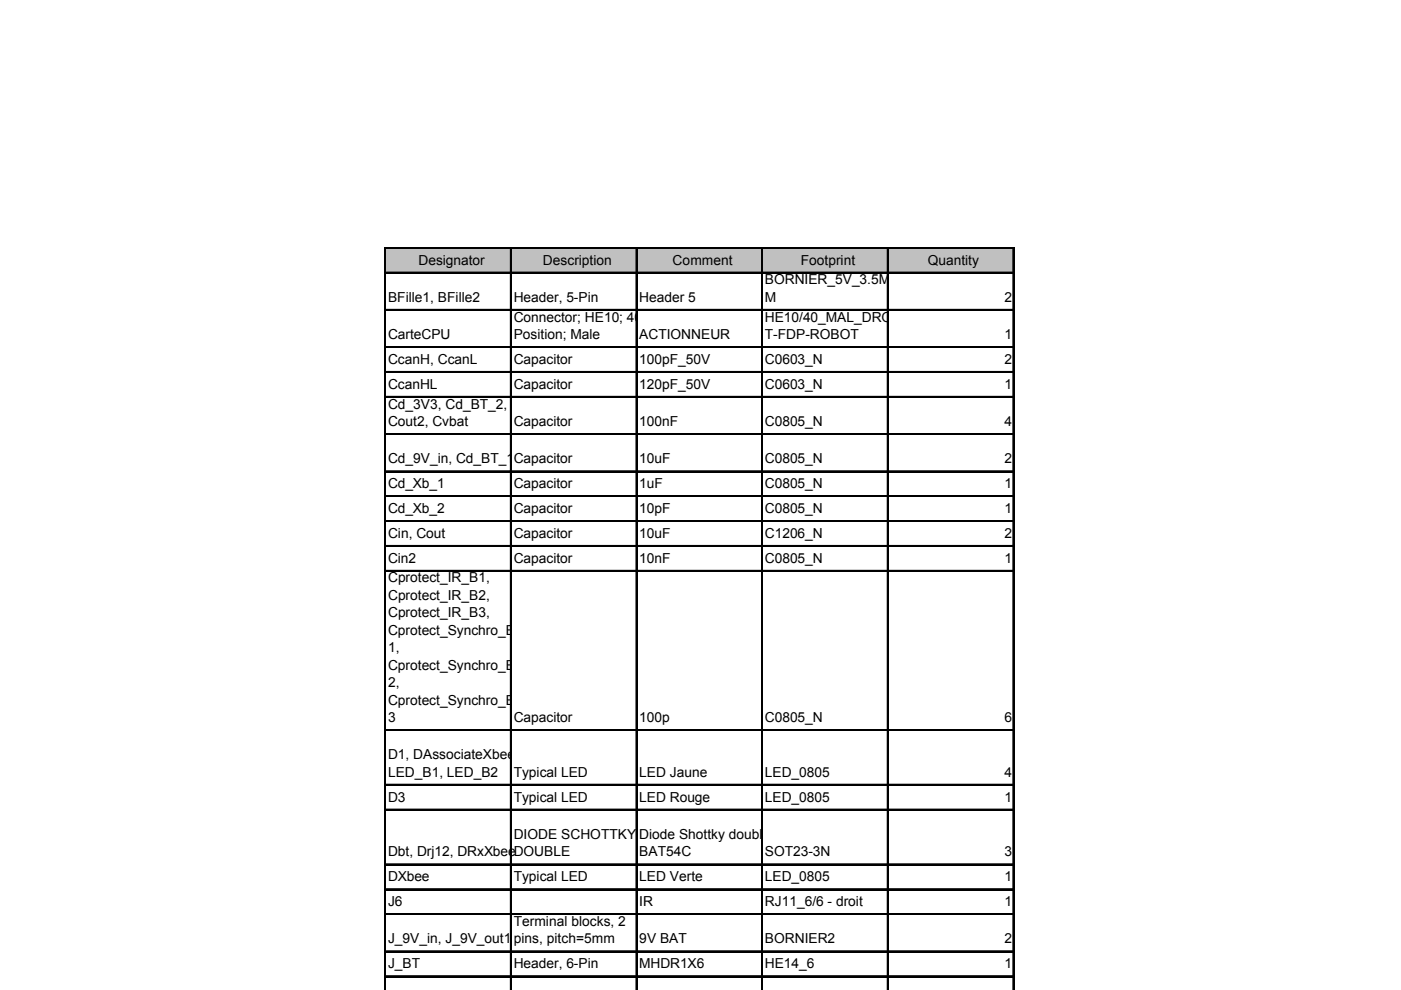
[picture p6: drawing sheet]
<svg xmlns="http://www.w3.org/2000/svg" width="297mm" height="210mm" viewBox="0 0 297 210" stroke-linecap="round" stroke-linejoin="round" font-family="sans-serif">
<defs><g id="words">
<g font-size="2.9">
<text x="88.7" y="56.1">Designator</text>
<text x="115.1" y="56.1">Description</text>
<text x="142.6" y="56.1">Comment</text>
<text x="169.8" y="56.1">Footprint</text>
<text x="196.7" y="56.1">Quantity</text>
<text x="82.3" y="64">BFille1, BFille2</text>
<text x="108.9" y="64">Header, 5-Pin</text>
<text x="135.5" y="64">Header 5</text>
<text x="162.2" y="60.3">BORNIER_5V_3.5M</text>
<text x="162.2" y="64">M</text>
<text x="213" y="64">2</text>
<text x="82.3" y="71.9">CarteCPU</text>
<text x="108.9" y="68.2">Connector; HE10; 40</text>
<text x="108.9" y="71.9">Position; Male</text>
<text x="135.5" y="71.9">ACTIONNEUR</text>
<text x="162.2" y="68.2">HE10/40_MAL_DROI</text>
<text x="162.2" y="71.9">T-FDP-ROBOT</text>
<text x="213" y="71.9">1</text>
<text x="82.3" y="77.2">CcanH, CcanL</text>
<text x="108.9" y="77.2">Capacitor</text>
<text x="135.5" y="77.2">100pF_50V</text>
<text x="162.2" y="77.2">C0603_N</text>
<text x="213" y="77.2">2</text>
<text x="82.3" y="82.4">CcanHL</text>
<text x="108.9" y="82.4">Capacitor</text>
<text x="135.5" y="82.4">120pF_50V</text>
<text x="162.2" y="82.4">C0603_N</text>
<text x="213" y="82.4">1</text>
<text x="82.3" y="86.6">Cd_3V3, Cd_BT_2,</text>
<text x="82.3" y="90.3">Cout2, Cvbat</text>
<text x="108.9" y="90.3">Capacitor</text>
<text x="135.5" y="90.3">100nF</text>
<text x="162.2" y="90.3">C0805_N</text>
<text x="213" y="90.3">4</text>
<text x="82.3" y="98.2">Cd_9V_in, Cd_BT_1</text>
<text x="108.9" y="98.2">Capacitor</text>
<text x="135.5" y="98.2">10uF</text>
<text x="162.2" y="98.2">C0805_N</text>
<text x="213" y="98.2">2</text>
<text x="82.3" y="103.5">Cd_Xb_1</text>
<text x="108.9" y="103.5">Capacitor</text>
<text x="135.5" y="103.5">1uF</text>
<text x="162.2" y="103.5">C0805_N</text>
<text x="213" y="103.5">1</text>
<text x="82.3" y="108.8">Cd_Xb_2</text>
<text x="108.9" y="108.8">Capacitor</text>
<text x="135.5" y="108.8">10pF</text>
<text x="162.2" y="108.8">C0805_N</text>
<text x="213" y="108.8">1</text>
<text x="82.3" y="114.1">Cin, Cout</text>
<text x="82.3" y="119.3">Cin2</text>
<text x="108.9" y="114.1">Capacitor</text>
<text x="108.9" y="119.3">Capacitor</text>
<text x="135.5" y="114.1">10uF</text>
<text x="135.5" y="119.3">10nF</text>
<text x="162.2" y="114.1">C1206_N</text>
<text x="162.2" y="119.3">C0805_N</text>
<text x="213" y="114.1">2</text>
<text x="213" y="119.3">1</text>
<text x="82.3" y="123.4">Cprotect_IR_B1,</text>
<text x="82.3" y="127.1">Cprotect_IR_B2,</text>
<text x="82.3" y="130.8">Cprotect_IR_B3,</text>
<text x="82.3" y="134.6">Cprotect_Synchro_B</text>
<text x="82.3" y="138.3">1,</text>
<text x="82.3" y="142">Cprotect_Synchro_B</text>
<text x="82.3" y="145.7">2,</text>
<text x="82.3" y="149.4">Cprotect_Synchro_B</text>
<text x="82.3" y="153.1">3</text>
<text x="108.9" y="153.1">Capacitor</text>
<text x="135.5" y="153.1">100p</text>
<text x="162.2" y="153.1">C0805_N</text>
<text x="213" y="153.1">6</text>
<text x="82.3" y="161">D1, DAssociateXbee,</text>
<text x="82.3" y="164.7">LED_B1, LED_B2</text>
<text x="108.9" y="164.7">Typical LED</text>
<text x="135.5" y="164.7">LED Jaune</text>
<text x="162.2" y="164.7">LED_0805</text>
<text x="213" y="164.7">4</text>
<text x="82.3" y="170">D3</text>
<text x="108.9" y="170">Typical LED</text>
<text x="135.5" y="170">LED Rouge</text>
<text x="162.2" y="170">LED_0805</text>
<text x="213" y="170">1</text>
<text x="108.9" y="177.9">DIODE SCHOTTKY</text>
<text x="135.5" y="177.9">Diode Shottky double</text>
<text x="82.3" y="181.6">Dbt, Drj12, DRxXbee</text>
<text x="108.9" y="181.6">DOUBLE</text>
<text x="135.5" y="181.6">BAT54C</text>
<text x="162.2" y="181.6">SOT23-3N</text>
<text x="213" y="181.6">3</text>
<text x="82.3" y="186.8">DXbee</text>
<text x="108.9" y="186.8">Typical LED</text>
<text x="135.5" y="186.8">LED Verte</text>
<text x="162.2" y="186.8">LED_0805</text>
<text x="213" y="186.8">1</text>
<text x="82.3" y="192.1">J6</text>
<text x="108.9" y="196.3">Terminal blocks, 2</text>
<text x="135.5" y="192.1">IR</text>
<text x="162.2" y="192.1">RJ11_6/6 - droit</text>
<text x="213" y="192.1">1</text>
<text x="82.3" y="200">J_9V_in, J_9V_out1</text>
<text x="108.9" y="200">pins, pitch=5mm</text>
<text x="135.5" y="200">9V BAT</text>
<text x="162.2" y="200">BORNIER2</text>
<text x="213" y="200">2</text>
<text x="82.3" y="205.3">J_BT</text>
<text x="108.9" y="205.3">Header, 6-Pin</text>
<text x="135.5" y="205.3">MHDR1X6</text>
<text x="162.2" y="205.3">HE14_6</text>
<text x="213" y="205.3">1</text>
</g>
</g></defs>
<path d="M81.8 52.7h133.1v5.2h-133.1z" fill="#c0c0c0"/>
<g fill="none" stroke="#000" stroke-width=".21">
<path d="M81.6 52.4v157.6M81.9 52.4h133.2M81.9 57.7h133.2M108.2 52.8v157.2M134.8 52.8v157.2M161.5 52.8v157.2M188.1 52.8v157.2M214.7 52.8v157.2M81.9 65.6h133.2M81.9 73.5h133.2M81.9 78.8h133.2M81.9 84h133.2"/>
<path d="M81.9 91.9h133.2M81.9 99.8h133.2M81.9 105.1h133.2M81.9 110.4h133.2M81.9 115.6h133.2M81.9 120.9h133.2M81.9 154.7h133.2M81.9 166.3h133.2M81.9 171.5h133.2M81.9 183.1h133.2M81.9 188.4h133.2M81.9 193.7h133.2"/>
<path d="M81.9 201.6h133.2M81.9 206.9h133.2"/>
</g>
<path d="M81.7 52.4v157.6M108.4 52.8v157.2M135 52.8v157.2M161.6 52.8v157.2M188.3 52.8v157.2M214.9 52.8v157.2" fill="none" stroke="#000" stroke-width=".31"/>
<g fill="none" stroke="#000" stroke-width=".35">
<path d="M81.9 52.6h133.2M81.9 57.9h133.2M81.9 65.8h133.2M81.9 73.7h133.2M81.9 78.9h133.2M81.9 84.2h133.2M81.9 92.1h133.2M81.9 100h133.2M81.9 105.3h133.2M81.9 110.5h133.2M81.9 115.8h133.2M81.9 121.1h133.2"/>
<path d="M81.9 154.8h133.2M81.9 166.4h133.2M81.9 171.7h133.2M81.9 183.3h133.2M81.9 188.6h133.2M81.9 193.9h133.2M81.9 201.8h133.2M81.9 207h133.2"/>
</g>
<use href="#words"/>
</svg>
